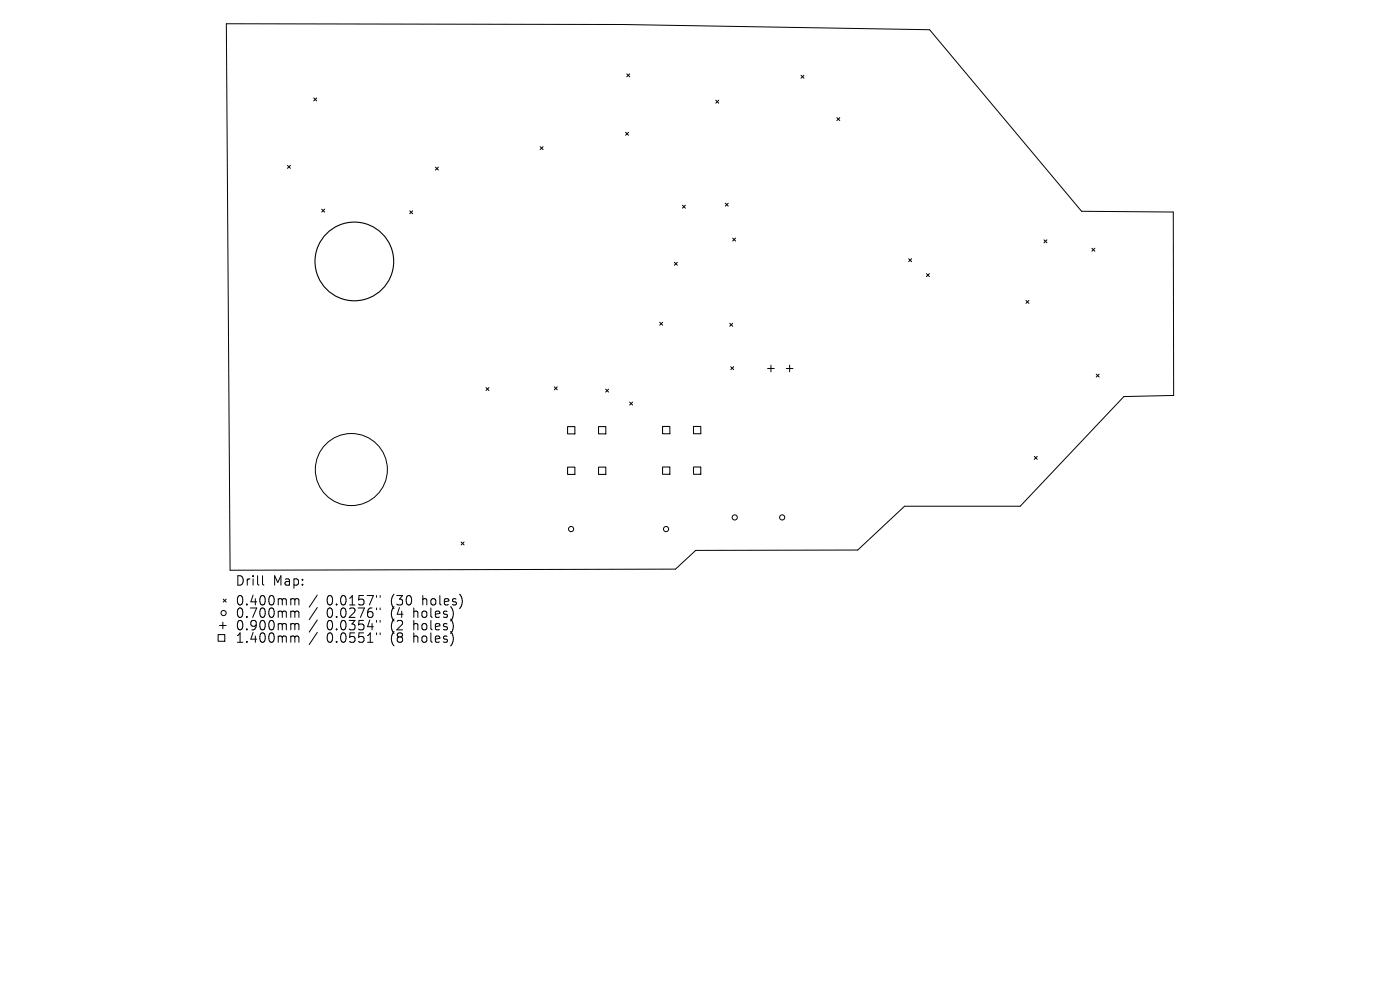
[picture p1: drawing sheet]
<svg xmlns="http://www.w3.org/2000/svg" width="297mm" height="210mm" viewBox="0 0 297 210" stroke-linecap="round" stroke-linejoin="round" font-family="sans-serif">
<defs><g id="words">
<g font-size="2.8">
<text x="50" y="124.5">Drill</text>
<text x="57.9" y="124.5">Map:</text>
<text x="50" y="128.7">0.400mm</text>
<text x="50" y="131.3">0.700mm</text>
<text x="69.2" y="128.7">0.0157&quot;</text>
<text x="69.2" y="131.3">0.0276&quot;</text>
<text x="82.9" y="128.7">(30</text>
<text x="82.9" y="131.3">(4</text>
<text x="87.7" y="131.3">holes)</text>
<text x="89.6" y="128.7">holes)</text>
<text x="50" y="133.9">0.900mm</text>
<text x="50" y="136.6">1.400mm</text>
<text x="69.2" y="133.9">0.0354&quot;</text>
<text x="69.2" y="136.6">0.0551&quot;</text>
<text x="82.9" y="133.9">(2</text>
<text x="82.9" y="136.6">(8</text>
<text x="87.7" y="133.9">holes)</text>
<text x="87.7" y="136.6">holes)</text>
</g>
</g></defs>
<g fill="none" stroke="#000" stroke-width=".21">
<path d="M48 5l83.9 .2 65.3 1.1 32.3 38.5 19.4 .2 .1 38.9-10.6 .2-22 23.3h-24.5l-9.9 9.3-34.4 .1-4.3 3.9-94.5 .3zM133 15.7l.6 .6M133.6 15.7l-.6 .6M169.9 16l.7 .6M170.6 16l-.7 .6M61 35.1l.6 .6M61.6 35.1l-.6 .6M66.6 20.8l.6 .6M67.2 20.8l-.6 .6M92.4 35.5l.6 .6M93 35.5l-.6 .6M114.6 31.1l.6 .6"/>
<path d="M115.2 31.1l-.6 .6M132.7 28.1l.6 .6M133.3 28.1l-.6 .6M151.9 21.3l.6 .6M152.5 21.3l-.6 .6M177.5 25l.7 .6M178.2 25l-.7 .6M68.2 44.4l.7 .6M68.9 44.4l-.7 .6M86.9 44.7l.6 .6M87.5 44.7l-.6 .6M143.1 55.6l.6 .7"/>
<path d="M143.7 55.6l-.6 .7M144.8 43.5l.6 .7M145.4 43.5l-.6 .7M153.9 43.1l.6 .6M154.5 43.1l-.6 .6M155.4 50.5l.7 .6M156.1 50.5l-.7 .6M192.8 54.9l.6 .6M193.4 54.9l-.6 .6M196.5 58.1l.7 .6M197.2 58.1l-.7 .6M221.5 50.9l.6 .6"/>
<path d="M222.1 50.9l-.6 .6M231.6 52.7l.7 .6M232.3 52.7l-.7 .6M140 68.4l.6 .6M140.6 68.4l-.6 .6M154.8 68.6l.6 .6M155 77.8l.7 .6M155.4 68.6l-.6 .6M155.7 77.8l-.7 .6M162.8 78.2h1.5M163.5 77.5v1.4M166.8 78.2h1.4"/>
<path d="M167.5 77.5v1.4M217.7 63.7l.6 .7M218.3 63.7l-.6 .7M232.6 79.4l.6 .6M233.2 79.4l-.6 .6M103.1 82.2l.6 .6M103.7 82.2l-.6 .6M117.6 82.1l.6 .6M118.2 82.1l-.6 .6M128.5 82.5l.6 .7M129.1 82.5l-.6 .7M133.6 85.3l.6 .6"/>
<path d="M134.2 85.3l-.6 .6M219.4 96.8l.6 .6M220 96.8l-.6 .6M97.8 115l.6 .6M98.4 115l-.6 .6M46.3 134.6h1.4v1.4h-1.4zM46.6 132.7h1.4M47.3 132v1.4M47.4 127.1l.6 .6M48 127.1l-.6 .6M55.7 122.1v1.7l.3 .3M62.3 127l.3 .3"/>
<path d="M62.3 129.6l.3 .3M62.3 132.3l.3 .3M62.3 134.9l.3 .3M62.6 127.3v1M62.6 129.9v1.1M62.6 132.6v1M62.6 135.2v1M62.6 127.3l.2-.3 .5 .1 .1 1.2M62.6 129.9l.2-.3 .5 .1 .1 1.3M62.6 132.6l.2-.3 .5 .1 .1 1.2M62.6 135.2l.2-.3 .5 .1 .1 1.2M67.3 126.2l-1.7 2.6"/>
<path d="M67.3 128.9l-1.7 2.5M67.3 131.5l-1.7 2.6M67.3 134.2l-1.7 2.5M79.9 126.3v.4M79.9 129v.4M79.9 131.6v.4M79.9 134.2v.4M80.6 126.3v.4M80.6 129v.4M80.6 131.6v.4M80.6 134.2v.4M96.1 132.2v1.3"/>
<path d="M96.1 134.8v1.4M96.2 130l-.1 .9M98 126.9v1.3"/>
<circle cx="74.5" cy="99.6" r="7.6"/>
<circle cx="121.2" cy="112.2" r=".55"/>
<circle cx="141.3" cy="112.2" r=".55"/>
<circle cx="155.9" cy="109.8" r=".55"/>
<circle cx="165.9" cy="109.8" r=".55"/>
<circle cx="47.4" cy="130" r=".55"/>
</g>
<circle cx="75.2" cy="55.5" r="8.3" fill="none" stroke="#000" stroke-width=".23"/>
<path d="M120.4 90.5h1.6v1.5h-1.6zM120.4 99.1h1.6v1.5h-1.6zM127 90.5h1.5v1.5h-1.5zM127 99.1h1.5v1.5h-1.5zM140.6 90.5h1.5v1.5h-1.5zM140.6 99.1h1.5v1.5h-1.5zM147.1 90.5h1.6v1.5h-1.6zM147.1 99.1h1.6v1.5h-1.6z" fill="none" stroke="#000" stroke-width=".22"/>
<use href="#words"/>
</svg>
